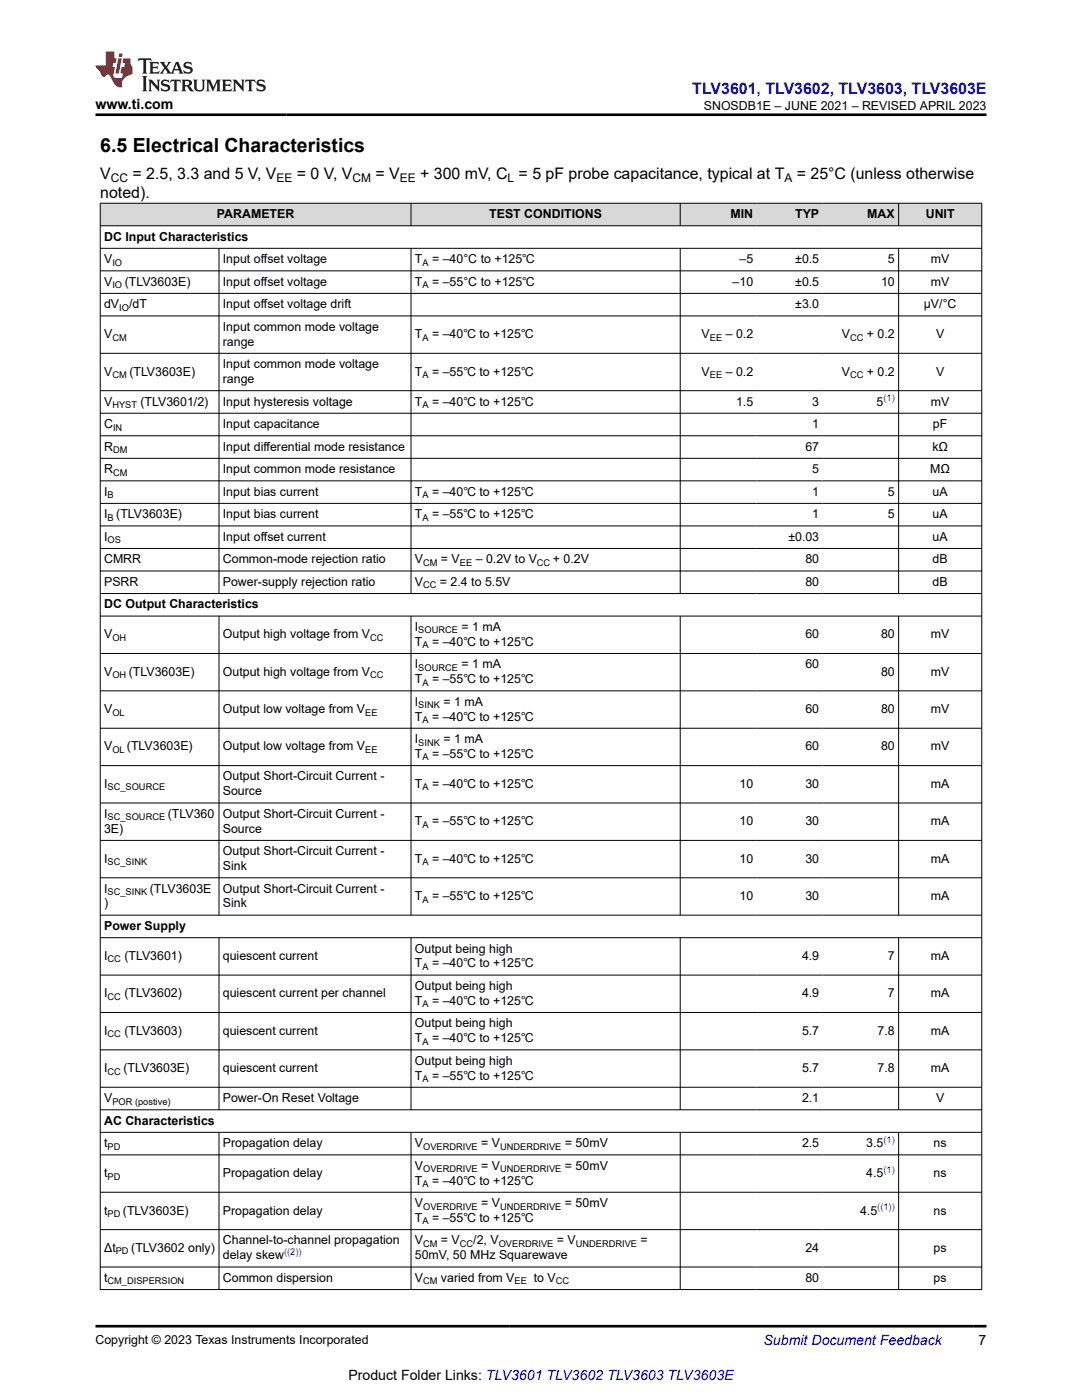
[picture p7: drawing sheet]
<svg xmlns="http://www.w3.org/2000/svg" width="216mm" height="279mm" viewBox="0 0 216 279" stroke-linecap="round" stroke-linejoin="round" font-family="sans-serif">
<defs><g id="words">
<text font-size="3.9" x="20" y="30.3">6.5 Electrical Characteristics</text>
<text font-size="3.2" fill="#00f" x="138.1" y="18.7">TLV3601, TLV3602, TLV3603, TLV3603E</text>
<g font-size="3.2">
<text x="20" y="35.7">V</text>
<text x="26.4" y="35.7">= 2.5, 3.3 and 5 V, V</text>
<text x="59.2" y="35.7">= 0 V, V</text>
<text x="74.9" y="35.7">= V</text>
<text x="83.8" y="35.7">+ 300 mV, C = 5 pF probe capacitance, typical at T</text>
<text x="159" y="35.7">= 25°C (unless otherwise</text>
<text x="20" y="39.5">noted).</text>
</g>
<g font-size="2.8">
<text x="19.1" y="21.8">www.ti.com</text>
<text x="195.3" y="268.5">7</text>
<text x="69.5" y="275.3">Product Folder Links: TLV3601 TLV3602 TLV3603 TLV3603E</text>
</g>
<text font-size="2.8" fill="#00f" x="152.4" y="268.5">Submit Document Feedback</text>
<g font-size="2.5">
<text x="140.4" y="21.9">SNOSDB1E – JUNE 2021 – REVISED APRIL 2023</text>
<text x="43.3" y="43.5">PARAMETER</text>
<text x="97.6" y="43.5">TEST CONDITIONS</text>
<text x="145.8" y="43.5">MIN</text>
<text x="158.7" y="43.5">TYP</text>
<text x="173.1" y="43.5">MAX</text>
<text x="184.7" y="43.5">UNIT</text>
<text x="20.8" y="48">DC Input Characteristics</text>
<text x="20.8" y="52.5">V</text>
<text x="44.5" y="52.5">Input offset voltage</text>
<text x="82.8" y="52.5">T</text>
<text x="86.2" y="52.5">= –40°C to +125℃</text>
<text x="147.6" y="52.5">–5</text>
<text x="158.7" y="52.5">±0.5</text>
<text x="177.2" y="52.5">5</text>
<text x="185.8" y="52.5">mV</text>
<text x="20.8" y="57">V</text>
<text x="24.9" y="57">(TLV3603E)</text>
<text x="44.5" y="57">Input offset voltage</text>
<text x="82.8" y="57">T</text>
<text x="86.2" y="57">= –55°C to +125℃</text>
<text x="146.2" y="57">–10</text>
<text x="158.7" y="57">±0.5</text>
<text x="175.8" y="57">10</text>
<text x="185.8" y="57">mV</text>
<text x="20.8" y="61.5">dV</text>
<text x="25.7" y="61.5">/dT</text>
<text x="44.5" y="61.5">Input offset voltage drift</text>
<text x="158.7" y="61.5">±3.0</text>
<text x="184.3" y="61.5">μV/°C</text>
<text x="20.8" y="67.5">V</text>
<text x="44.5" y="66">Input common mode voltage</text>
<text x="44.5" y="69">range</text>
<text x="82.8" y="67.5">T</text>
<text x="86.2" y="67.5">= –40℃ to +125℃</text>
<text x="140" y="67.5">V</text>
<text x="144.8" y="67.5">– 0.2</text>
<text x="168" y="67.5">V</text>
<text x="173" y="67.5">+ 0.2</text>
<text x="186.8" y="67.5">V</text>
<text x="20.8" y="75">V</text>
<text x="25.8" y="75">(TLV3603E)</text>
<text x="44.5" y="73.5">Input common mode voltage</text>
<text x="44.5" y="76.4">range</text>
<text x="82.8" y="75">T</text>
<text x="86.2" y="75">= –55℃ to +125℃</text>
<text x="140" y="75">V</text>
<text x="144.8" y="75">– 0.2</text>
<text x="168" y="75">V</text>
<text x="173" y="75">+ 0.2</text>
<text x="186.8" y="75">V</text>
<text x="20.8" y="80.9">V</text>
<text x="28" y="80.9">(TLV3601/2)</text>
<text x="44.5" y="80.9">Input hysteresis voltage</text>
<text x="82.8" y="80.9">T</text>
<text x="86.2" y="80.9">= –40℃ to +125℃</text>
<text x="146.9" y="80.9">1.5</text>
<text x="162.1" y="80.9">3</text>
<text x="174.9" y="80.9">5</text>
<text x="185.8" y="80.9">mV</text>
<text x="20.8" y="85.4">C</text>
<text x="20.8" y="89.9">R</text>
<text x="44.5" y="85.4">Input capacitance</text>
<text x="44.5" y="89.9">Input differential mode resistance</text>
<text x="160.7" y="89.9">67</text>
<text x="162.1" y="85.4">1</text>
<text x="186" y="89.9">kΩ</text>
<text x="186.2" y="85.4">pF</text>
<text x="20.8" y="94.4">R</text>
<text x="44.5" y="94.4">Input common mode resistance</text>
<text x="162.1" y="94.4">5</text>
<text x="185.6" y="94.4">MΩ</text>
<text x="20.8" y="98.9">I</text>
<text x="44.5" y="98.9">Input bias current</text>
<text x="82.8" y="98.9">T</text>
<text x="86.2" y="98.9">= –40℃ to +125℃</text>
<text x="162.1" y="98.9">1</text>
<text x="177.2" y="98.9">5</text>
<text x="186.1" y="98.9">uA</text>
<text x="20.8" y="103.4">I</text>
<text x="20.8" y="107.9">I</text>
<text x="23.2" y="103.4">(TLV3603E)</text>
<text x="44.5" y="103.4">Input bias current</text>
<text x="44.5" y="107.9">Input offset current</text>
<text x="82.8" y="103.4">T</text>
<text x="86.2" y="103.4">= –55℃ to +125℃</text>
<text x="157.3" y="107.9">±0.03</text>
<text x="162.1" y="103.4">1</text>
<text x="177.2" y="103.4">5</text>
<text x="186.1" y="103.4">uA</text>
<text x="186.1" y="107.9">uA</text>
<text x="20.8" y="112.4">CMRR</text>
<text x="44.5" y="112.4">Common-mode rejection ratio</text>
<text x="82.8" y="112.4">V</text>
<text x="88" y="112.4">= V</text>
<text x="94.9" y="112.4">– 0.2V to V</text>
<text x="110.3" y="112.4">+ 0.2V</text>
<text x="160.7" y="112.4">80</text>
<text x="186.1" y="112.4">dB</text>
<text x="20.8" y="116.9">PSRR</text>
<text x="44.5" y="116.9">Power-supply rejection ratio</text>
<text x="82.8" y="116.9">V</text>
<text x="87.8" y="116.9">= 2.4 to 5.5V</text>
<text x="160.7" y="116.9">80</text>
<text x="186.1" y="116.9">dB</text>
<text x="20.8" y="121.4">DC Output Characteristics</text>
<text x="82.8" y="125.9">I</text>
<text x="92.1" y="125.9">= 1 mA</text>
<text x="20.8" y="127.4">V</text>
<text x="44.5" y="127.4">Output high voltage from V</text>
<text x="82.8" y="128.9">T</text>
<text x="86.2" y="128.9">= –40℃ to +125℃</text>
<text x="160.7" y="127.4">60</text>
<text x="175.8" y="127.4">80</text>
<text x="185.8" y="127.4">mV</text>
<text x="20.8" y="134.9">V</text>
<text x="25.7" y="134.9">(TLV3603E)</text>
<text x="44.5" y="134.9">Output high voltage from V</text>
<text x="82.8" y="136.3">T</text>
<text x="82.8" y="133.4">I</text>
<text x="86.2" y="136.3">= –55℃ to +125℃</text>
<text x="92.1" y="133.4">= 1 mA</text>
<text x="160.7" y="133.4">60</text>
<text x="175.8" y="134.9">80</text>
<text x="185.8" y="134.9">mV</text>
<text x="20.8" y="142.3">V</text>
<text x="44.5" y="142.3">Output low voltage from V</text>
<text x="82.8" y="143.8">T</text>
<text x="82.8" y="140.8">I</text>
<text x="86.2" y="143.8">= –40℃ to +125℃</text>
<text x="88.5" y="140.8">= 1 mA</text>
<text x="160.7" y="142.3">60</text>
<text x="175.8" y="142.3">80</text>
<text x="185.8" y="142.3">mV</text>
<text x="20.8" y="149.8">V</text>
<text x="25.3" y="149.8">(TLV3603E)</text>
<text x="44.5" y="149.8">Output low voltage from V</text>
<text x="82.8" y="148.3">I</text>
<text x="88.5" y="148.3">= 1 mA</text>
<text x="160.7" y="149.8">60</text>
<text x="175.8" y="149.8">80</text>
<text x="185.8" y="149.8">mV</text>
<text x="44.5" y="155.8">Output Short-Circuit Current -</text>
<text x="82.8" y="151.3">T</text>
<text x="86.2" y="151.3">= –55℃ to +125℃</text>
<text x="20.8" y="157.2">I</text>
<text x="44.5" y="158.7">Source</text>
<text x="82.8" y="157.2">T</text>
<text x="86.2" y="157.2">= –40℃ to +125℃</text>
<text x="147.6" y="157.2">10</text>
<text x="160.7" y="157.2">30</text>
<text x="185.8" y="157.2">mA</text>
<text x="20.8" y="163.2">I</text>
<text x="20.8" y="166.2">3E)</text>
<text x="33.5" y="163.2">(TLV360</text>
<text x="44.5" y="163.2">Output Short-Circuit Current -</text>
<text x="44.5" y="166.2">Source</text>
<text x="82.8" y="164.7">T</text>
<text x="86.2" y="164.7">= –55℃ to +125℃</text>
<text x="147.6" y="164.7">10</text>
<text x="160.7" y="164.7">30</text>
<text x="185.8" y="164.7">mA</text>
<text x="20.8" y="172.2">I</text>
<text x="44.5" y="170.7">Output Short-Circuit Current -</text>
<text x="44.5" y="173.6">Sink</text>
<text x="82.8" y="172.2">T</text>
<text x="86.2" y="172.2">= –40℃ to +125℃</text>
<text x="147.6" y="172.2">10</text>
<text x="160.7" y="172.2">30</text>
<text x="185.8" y="172.2">mA</text>
<text x="20.8" y="178.1">I</text>
<text x="29.9" y="178.1">(TLV3603E</text>
<text x="44.5" y="178.1">Output Short-Circuit Current -</text>
<text x="82.8" y="179.6">T</text>
<text x="86.2" y="179.6">= –55℃ to +125℃</text>
<text x="147.6" y="179.6">10</text>
<text x="160.7" y="179.6">30</text>
<text x="185.8" y="179.6">mA</text>
<text x="20.8" y="185.6">Power Supply</text>
<text x="20.8" y="181.1">)</text>
<text x="44.5" y="181.1">Sink</text>
<text x="20.8" y="191.6">I</text>
<text x="24.8" y="191.6">(TLV3601)</text>
<text x="44.5" y="191.6">quiescent current</text>
<text x="82.8" y="190.1">Output being high</text>
<text x="160" y="191.6">4.9</text>
<text x="177.2" y="191.6">7</text>
<text x="185.8" y="191.6">mA</text>
<text x="82.8" y="193.1">T</text>
<text x="82.8" y="197.6">Output being high</text>
<text x="86.2" y="193.1">= –40℃ to +125℃</text>
<text x="20.8" y="199">I</text>
<text x="24.8" y="199">(TLV3602)</text>
<text x="44.5" y="199">quiescent current per channel</text>
<text x="82.8" y="200.5">T</text>
<text x="86.2" y="200.5">= –40℃ to +125℃</text>
<text x="160" y="199">4.9</text>
<text x="177.2" y="199">7</text>
<text x="185.8" y="199">mA</text>
<text x="20.8" y="206.5">I</text>
<text x="24.8" y="206.5">(TLV3603)</text>
<text x="44.5" y="206.5">quiescent current</text>
<text x="82.8" y="205">Output being high</text>
<text x="82.8" y="208">T</text>
<text x="86.2" y="208">= –40℃ to +125℃</text>
<text x="160" y="206.5">5.7</text>
<text x="175.1" y="206.5">7.8</text>
<text x="185.8" y="206.5">mA</text>
<text x="20.8" y="214">I</text>
<text x="24.6" y="214">(TLV3603E)</text>
<text x="44.5" y="214">quiescent current</text>
<text x="82.8" y="212.5">Output being high</text>
<text x="82.8" y="215.4">T</text>
<text x="86.2" y="215.4">= –55℃ to +125℃</text>
<text x="160" y="214">5.7</text>
<text x="175.1" y="214">7.8</text>
<text x="185.8" y="214">mA</text>
<text x="20.8" y="219.9">V</text>
<text x="44.5" y="219.9">Power-On Reset Voltage</text>
<text x="160" y="219.9">2.1</text>
<text x="186.8" y="219.9">V</text>
<text x="20.8" y="224.4">AC Characteristics</text>
<text x="20.8" y="228.9">t</text>
<text x="44.5" y="228.9">Propagation delay</text>
<text x="82.8" y="228.9">V</text>
<text x="82.8" y="233.4">V</text>
<text x="96" y="228.9">= V</text>
<text x="96" y="233.4">= V</text>
<text x="112.7" y="228.9">= 50mV</text>
<text x="112.7" y="233.4">= 50mV</text>
<text x="160" y="228.9">2.5</text>
<text x="172.8" y="228.9">3.5</text>
<text x="186.3" y="228.9">ns</text>
<text x="20.8" y="234.9">t</text>
<text x="44.5" y="234.9">Propagation delay</text>
<text x="82.8" y="236.4">T</text>
<text x="86.2" y="236.4">= –40℃ to +125℃</text>
<text x="172.8" y="234.9">4.5</text>
<text x="186.3" y="234.9">ns</text>
<text x="20.8" y="242.4">t</text>
<text x="24.5" y="242.4">(TLV3603E)</text>
<text x="44.5" y="242.4">Propagation delay</text>
<text x="82.8" y="240.9">V</text>
<text x="82.8" y="243.9">T</text>
<text x="86.2" y="243.9">= –55℃ to +125℃</text>
<text x="96" y="240.9">= V</text>
<text x="112.7" y="240.9">= 50mV</text>
<text x="171.6" y="242.4">4.5</text>
<text x="186.3" y="242.4">ns</text>
<text x="20.8" y="249.8">Δt</text>
<text x="26.2" y="249.8">(TLV3602 only)</text>
<text x="44.5" y="248.4">Channel-to-channel propagation</text>
<text x="44.5" y="251.3">delay skew</text>
<text x="82.8" y="251.3">50mV, 50 MHz Squarewave</text>
<text x="82.8" y="248.4">V</text>
<text x="88" y="248.4">= V</text>
<text x="94.4" y="248.4">/2, V</text>
<text x="111.1" y="248.4">= V</text>
<text x="127.8" y="248.4">=</text>
<text x="160.7" y="249.8">24</text>
<text x="186.3" y="249.8">ps</text>
<text x="20.8" y="255.8">t</text>
<text x="44.5" y="255.8">Common dispersion</text>
<text x="82.8" y="255.8">V</text>
<text x="88" y="255.8">varied from V</text>
<text x="106.5" y="255.8">to V</text>
<text x="160.7" y="255.8">80</text>
<text x="186.3" y="255.8">ps</text>
<text x="19.1" y="268.2">Copyright © 2023 Texas Instruments Incorporated</text>
</g>
<g font-size="2.4">
<text x="22.1" y="36.3">CC</text>
<text x="55.2" y="36.3">EE</text>
<text x="70.3" y="36.3">CM</text>
<text x="79.8" y="36.3">EE</text>
<text x="101.3" y="36.3">L</text>
<text x="156.5" y="36.3">A</text>
</g>
<g font-size="1.9">
<text x="22.4" y="53">IO</text>
<text x="84.3" y="53">A</text>
<text x="22.4" y="57.5">IO</text>
<text x="84.3" y="57.5">A</text>
<text x="23.8" y="62">IO</text>
<text x="22.4" y="68">CM</text>
<text x="84.3" y="68">A</text>
<text x="141.6" y="68">EE</text>
<text x="169.6" y="68">CC</text>
<text x="22.4" y="75.4">CM</text>
<text x="84.3" y="75.4">A</text>
<text x="141.6" y="75.4">EE</text>
<text x="169.6" y="75.4">CC</text>
<text x="22.4" y="81.4">HYST</text>
<text x="84.3" y="81.4">A</text>
<text x="22.6" y="85.9">IN</text>
<text x="22.6" y="90.4">DM</text>
<text x="22.6" y="94.9">CM</text>
<text x="21.5" y="99.4">B</text>
<text x="84.3" y="99.4">A</text>
<text x="21.5" y="103.9">B</text>
<text x="84.3" y="103.9">A</text>
<text x="21.5" y="108.4">OS</text>
<text x="84.4" y="112.9">CM</text>
<text x="91.8" y="112.9">EE</text>
<text x="107.1" y="112.9">CC</text>
<text x="84.4" y="117.4">CC</text>
<text x="22.4" y="127.9">OH</text>
<text x="73.8" y="127.9">CC</text>
<text x="83.5" y="126.4">SOURCE</text>
<text x="84.3" y="129.4">A</text>
<text x="22.4" y="135.3">OH</text>
<text x="73.8" y="135.3">CC</text>
<text x="83.5" y="133.9">SOURCE</text>
<text x="84.3" y="136.8">A</text>
<text x="22.4" y="142.8">OL</text>
<text x="72.9" y="142.8">EE</text>
<text x="83.5" y="141.3">SINK</text>
<text x="83.5" y="148.8">SINK</text>
<text x="84.3" y="144.3">A</text>
<text x="22.4" y="150.3">OL</text>
<text x="72.9" y="150.3">EE</text>
<text x="84.3" y="151.8">A</text>
<text x="21.5" y="157.7">SC_SOURCE</text>
<text x="84.3" y="157.7">A</text>
<text x="21.5" y="163.7">SC_SOURCE</text>
<text x="84.3" y="165.2">A</text>
<text x="21.5" y="172.7">SC_SINK</text>
<text x="84.3" y="172.7">A</text>
<text x="21.5" y="178.6">SC_SINK</text>
<text x="84.3" y="180.1">A</text>
<text x="21.5" y="192.1">CC</text>
<text x="84.3" y="193.6">A</text>
<text x="21.5" y="199.5">CC</text>
<text x="84.3" y="201">A</text>
<text x="21.5" y="207">CC</text>
<text x="84.3" y="208.5">A</text>
<text x="21.5" y="214.5">CC</text>
<text x="84.3" y="215.9">A</text>
<text x="22.4" y="220.4">POR (postive)</text>
<text x="21.5" y="229.4">PD</text>
<text x="84.4" y="229.4">OVERDRIVE</text>
<text x="84.4" y="233.9">OVERDRIVE</text>
<text x="99.8" y="229.4">UNDERDRIVE</text>
<text x="99.8" y="233.9">UNDERDRIVE</text>
<text x="21.5" y="235.4">PD</text>
<text x="84.3" y="236.9">A</text>
<text x="21.5" y="242.9">PD</text>
<text x="84.3" y="244.4">A</text>
<text x="84.4" y="241.4">OVERDRIVE</text>
<text x="99.8" y="241.4">UNDERDRIVE</text>
<text x="23.1" y="250.3">PD</text>
<text x="84.4" y="248.9">CM</text>
<text x="91.8" y="248.9">CC</text>
<text x="99.5" y="248.9">OVERDRIVE</text>
<text x="114.9" y="248.9">UNDERDRIVE</text>
<text x="21.5" y="256.3">CM_DISPERSION</text>
<text x="84.4" y="256.3">CM</text>
<text x="102.7" y="256.3">EE</text>
<text x="110.9" y="256.3">CC</text>
</g>
<g font-size="1.9" fill="#00f">
<text x="176.3" y="80.1">(1)</text>
<text x="176.3" y="228.1">(1)</text>
<text x="176.3" y="234.1">(1)</text>
<text x="175" y="241.6">((1))</text>
<text x="56.7" y="250.5">((2))</text>
</g>
</g></defs>
<g fill="#d8d8d8">
<path d="M20 40.6h175.9v4.5h-175.9z" fill-rule="evenodd"/>
<path d="M20.1 40.6h61.9v4.4h-61.9z" fill-rule="evenodd"/>
<path d="M82.1 40.6h53.6v4.4h-53.6z" fill-rule="evenodd"/>
<path d="M135.8 40.6h15.2v4.4h-15.2z" fill-rule="evenodd"/>
<path d="M151 40.6h13.2v4.4h-13.2z" fill-rule="evenodd"/>
<path d="M164.2 40.6h15v4.4h-15z" fill-rule="evenodd"/>
<path d="M179.4 40.6h16.4v4.4h-16.4z" fill-rule="evenodd"/>
</g>
<g fill="none" stroke="#000" stroke-width=".2">
<path d="M19.9 40.6h176.1M19.9 45.1h176.1M19.9 49.6h176.1M19.9 54.1h176.1M19.9 58.6h176.1M20 40.5v216.9M43.7 49.6v68.9M82 40.5v4.6M82 49.6v68.9M135.7 40.5v4.6M135.7 49.6v68.9M179.3 40.5v4.6"/>
<path d="M179.3 49.6v68.9M195.9 40.5v216.9M19.9 63.1h176.1M19.9 70.5h176.1M19.9 78h176.1M19.9 82.5h176.1M19.9 87h176.1M19.9 91.5h176.1M19.9 96h176.1M19.9 100.5h176.1M19.9 105h176.1M19.9 109.5h176.1"/>
<path d="M19.9 114h176.1M19.9 118.5h176.1M19.9 123h176.1M19.9 130.4h176.1M19.9 137.9h176.1M43.7 123v59.7M82 123v59.7M135.7 123v59.7M179.3 123v59.7M19.9 145.3h176.1M19.9 152.8h176.1M19.9 160.3h176.1"/>
<path d="M19.9 167.7h176.1M19.9 175.2h176.1M19.9 182.6h176.1M19.9 187.1h176.1M19.9 194.6h176.1M43.7 187.1v34.4M82 187.1v34.4M135.7 187.1v34.4M179.3 187.1v34.4M19.9 202.1h176.1M19.9 209.5h176.1M19.9 217h176.1"/>
<path d="M19.9 221.5h176.1M19.9 226h176.1M19.9 230.5h176.1M19.9 237.9h176.1M43.7 226v31.4M82 226v31.4M135.7 226v31.4M179.3 226v31.4M19.9 245.4h176.1M19.9 252.9h176.1M19.9 257.4h176.1"/>
</g>
<path d="M27.7 11.6l-.2 .6 .5-.2h.6v.1v2.2l-.2 .4h1l-.2-.4v-2.2v-.1h.5l.5 .2-.1-.6zM29.8 12.4l.2 .3v1.6l-.2 .4h1.9l.1-.6a1.08 1.08 0 0 1-1.3 .2v-.7h.6l.4 .2v-.7l-.4 .2h-.6v-.5l.2-.2a1 1 0 0 1 1 .3l-.1-.5zM31.8 12.4l1 1.1-1 1.2h.9l-.2-.2 .4-.8 .5 .8-.2 .2h1.6l-.2-.2 .1-.5h1l.1 .5-.1 .2h.9l-.2-.4-.8-1.9h-.5l-1 2.1-.8-1.1 .9-1h-.8l.2 .2-.5 .6-.3-.6 .1-.2zM35.2 12.8l.4 1h-.8zM36.8 12.5a.65 .65 0 0 0-.2 .7 .65 .65 0 0 0 .6 .5l.7 .1 .1 .3a.79 .79 0 0 1-.7 .4 .79 .79 0 0 1-.7-.5l.1 .7 .2-.1a.93 .93 0 0 0 1.1 0 .93 .93 0 0 0 .4-.9 1.46 1.46 0 0 0-1.2-.6l-.1-.3a1.09 1.09 0 0 1 1.2 .2l-.2-.6-.1 .1-.6-.2zM28.4 15.2l.2 .4v2.2l-.2 .4h1l-.2-.4v-2.2l.2-.4zM29.6 15.9l.2 .4v1.5l-.2 .4h.8l-.3-.4v-1.3l1.7 1.8v-2l.2-.4h-.8l.2 .2 .1 1.1-1.2-1.3zM32.3 16a.65 .65 0 0 0-.2 .8 .65 .65 0 0 0 .7 .4l.6 .2 .1 .2a.79 .79 0 0 1-.7 .4 .79 .79 0 0 1-.7-.5l.1 .7 .2-.1a.93 .93 0 0 0 1.1 .1 .93 .93 0 0 0 .4-1 1.46 1.46 0 0 0-1.2-.5l-.1-.4a1.09 1.09 0 0 1 1.2 .2l-.2-.6-.1 .1-.6-.1zM34.1 15.9l-.1 .6a.63 .63 0 0 1 .7-.3l.1 1.6-.3 .4h1l-.2-.4v-1.6a.66 .66 0 0 1 .8 .3l-.1-.6zM36.2 15.9l.2 .4v1.5l-.2 .4h.9l-.2-.2v-.7h.5l.1 .2a.79 .79 0 0 0 1.2 .6l-1-.9a.61 .61 0 0 0 .6-.6 .61 .61 0 0 0-.5-.7zM36.9 16.2h.2a.47 .47 0 0 1 .5 .1 .47 .47 0 0 1 .1 .5l-.2 .1-.6 .1zM38.5 15.9l.2 .2a2.27 2.27 0 0 0 .4 2 1.04 1.04 0 0 0 1.7-.7v-1.3l.2-.2h-.8l.2 .4v1.1a.6 .6 0 0 1-.6 .6 .6 .6 0 0 1-.6-.6v-1.1l.3-.4zM41.1 15.9l.2 .4v1.5l-.2 .4h.7l-.2-.4v-1.4l.9 1.9 .8-1.9v1.4l-.2 .4h1l-.3-.4v-1.5l.3-.4h-.8l-.7 1.5-.7-1.5zM44.3 15.9l.2 .4v1.5l-.2 .4h1.9l.1-.6a1.09 1.09 0 0 1-1.3 .2v-.7h.6l.4 .2v-.6l-.4 .2h-.6v-.6l.2-.1a1.01 1.01 0 0 1 1 .3l-.1-.6zM46.4 15.9l.3 .4v1.5l-.3 .4h.8l-.2-.4v-1.3l1.6 1.8v-2l.2-.4h-.7l.2 .2v1.1l-1.2-1.3zM49 15.9l-.1 .6a.63 .63 0 0 1 .8-.3v1.6l-.3 .4h1l-.2-.4v-1.6a.66 .66 0 0 1 .8 .3l-.1-.6zM51.4 16a.65 .65 0 0 0-.2 .8 .65 .65 0 0 0 .6 .4l.6 .2 .2 .2a.79 .79 0 0 1-.8 .4 .79 .79 0 0 1-.6-.5l.1 .7 .2-.1a.93 .93 0 0 0 1 .1 .93 .93 0 0 0 .5-1 1.46 1.46 0 0 0-1.3-.5l-.1-.4a1.09 1.09 0 0 1 1.3 .2l-.2-.6-.2 .1-.5-.1z" fill="#231f20"/>
<path d="M21.1 10.3v2.7h-2.1l.1 .4 .9 1a.95 .95 0 0 0 .9 .9 .59 .59 0 0 1 .6-.4 .59 .59 0 0 1 .5 .3l.4 .8a1.59 1.59 0 0 0 2.1 1.4 1.61 1.61 0 0 1 1-2.3l1-.3-.1-1.5a1.59 1.59 0 0 1-.4-1.7h-1.4l-.2 .9h.5l-.1 .9h-.5l-.2 .9v.3l.4 .1-.2 .9h-.6a.73 .73 0 0 1-1.1-.7l.3-1.5h-.5l.2-.9h.5l.2-.9h-.5v-1.3zM23.6 11.6l-.6 3.1h.7l.6-3.1zM23.8 10.7l-.1 .6h.7l.1-.6z" fill="#ed1c24"/>
<path d="M19.1 22.9h177.8M19.1 264.7h177.8" fill="none" stroke="#000" stroke-width=".53"/>
<use href="#words"/>
</svg>
